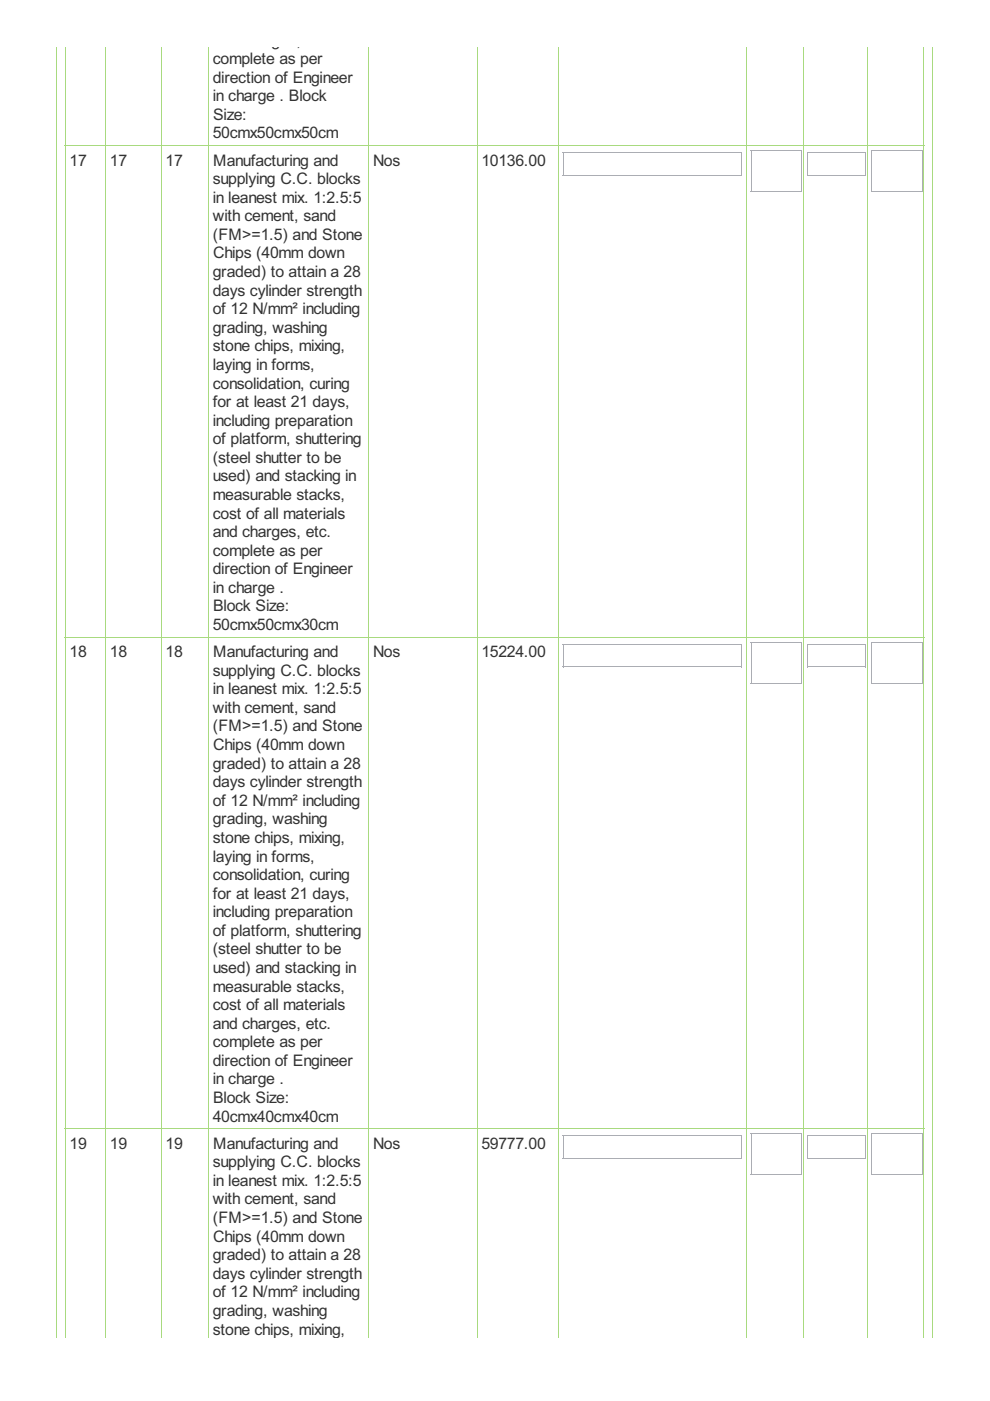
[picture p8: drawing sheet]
<svg xmlns="http://www.w3.org/2000/svg" width="210mm" height="297mm" viewBox="0 0 210 297" stroke-linecap="round" stroke-linejoin="round" font-family="sans-serif">
<defs><g id="words">
<g font-size="3.8" fill="#333">
<text x="45.1" y="9.7">and charges, etc.</text>
<text x="45.1" y="13.6">complete as per</text>
<text x="45.1" y="17.5">direction of Engineer</text>
<text x="45.1" y="21.5">in charge . Block</text>
<text x="45.1" y="29.4">50cmx50cmx50cm</text>
<text x="45.2" y="25.4">Size:</text>
<text x="14.8" y="35.1">17</text>
<text x="23.3" y="35.1">17</text>
<text x="35.1" y="35.1">17</text>
<text x="45.2" y="35.1">Manufacturing and</text>
<text x="79.1" y="35.1">Nos</text>
<text x="102.1" y="35.1">10136.00</text>
<text x="45.1" y="39">supplying C.C. blocks</text>
<text x="45.1" y="43">in leanest mix. 1:2.5:5</text>
<text x="45.1" y="46.9">with cement, sand</text>
<text x="45.1" y="50.9">(FM&gt;=1.5) and Stone</text>
<text x="45.1" y="58.7">graded) to attain a 28</text>
<text x="45.2" y="54.8">Chips (40mm down</text>
<text x="45.1" y="62.7">days cylinder strength</text>
<text x="45.1" y="66.6">of 12 N/mm² including</text>
<text x="45.1" y="70.6">grading, washing</text>
<text x="45.1" y="74.5">stone chips, mixing,</text>
<text x="45.1" y="78.4">laying in forms,</text>
<text x="45.1" y="82.4">consolidation, curing</text>
<text x="45.1" y="86.3">for at least 21 days,</text>
<text x="45.1" y="90.3">including preparation</text>
<text x="45.1" y="94.2">of platform, shuttering</text>
<text x="45.1" y="98.1">(steel shutter to be</text>
<text x="45.1" y="102.1">used) and stacking in</text>
<text x="45.1" y="106">measurable stacks,</text>
<text x="45.1" y="109.9">cost of all materials</text>
<text x="45.1" y="113.9">and charges, etc.</text>
<text x="45.1" y="117.8">complete as per</text>
<text x="45.1" y="121.8">direction of Engineer</text>
<text x="45.1" y="125.7">in charge .</text>
<text x="45.2" y="129.6">Block Size:</text>
<text x="45.1" y="133.6">50cmx50cmx30cm</text>
<text x="14.8" y="139.3">18</text>
<text x="23.3" y="139.3">18</text>
<text x="35.1" y="139.3">18</text>
<text x="45.1" y="143.3">supplying C.C. blocks</text>
<text x="45.2" y="139.3">Manufacturing and</text>
<text x="79.1" y="139.3">Nos</text>
<text x="102.1" y="139.3">15224.00</text>
<text x="45.1" y="147.2">in leanest mix. 1:2.5:5</text>
<text x="45.1" y="151.1">with cement, sand</text>
<text x="45.1" y="155.1">(FM&gt;=1.5) and Stone</text>
<text x="45.2" y="159">Chips (40mm down</text>
<text x="45.1" y="163">graded) to attain a 28</text>
<text x="45.1" y="166.9">days cylinder strength</text>
<text x="45.1" y="170.8">of 12 N/mm² including</text>
<text x="45.1" y="174.8">grading, washing</text>
<text x="45.1" y="178.7">stone chips, mixing,</text>
<text x="45.1" y="182.7">laying in forms,</text>
<text x="45.1" y="186.6">consolidation, curing</text>
<text x="45.1" y="190.5">for at least 21 days,</text>
<text x="45.1" y="194.5">including preparation</text>
<text x="45.1" y="198.4">of platform, shuttering</text>
<text x="45.1" y="202.4">(steel shutter to be</text>
<text x="45.1" y="206.3">used) and stacking in</text>
<text x="45.1" y="210.2">measurable stacks,</text>
<text x="45.1" y="214.2">cost of all materials</text>
<text x="45.1" y="218.1">and charges, etc.</text>
<text x="45.1" y="222.1">complete as per</text>
<text x="45.1" y="226">direction of Engineer</text>
<text x="45.1" y="229.9">in charge .</text>
<text x="45.2" y="233.9">Block Size:</text>
<text x="45.1" y="237.8">40cmx40cmx40cm</text>
<text x="14.8" y="243.6">19</text>
<text x="23.3" y="243.6">19</text>
<text x="35.1" y="243.6">19</text>
<text x="45.2" y="243.6">Manufacturing and</text>
<text x="79.1" y="243.6">Nos</text>
<text x="102.1" y="243.6">59777.00</text>
<text x="45.1" y="247.5">supplying C.C. blocks</text>
<text x="45.1" y="251.4">in leanest mix. 1:2.5:5</text>
<text x="45.1" y="255.4">with cement, sand</text>
<text x="45.1" y="259.3">(FM&gt;=1.5) and Stone</text>
<text x="45.2" y="263.2">Chips (40mm down</text>
<text x="45.1" y="267.2">graded) to attain a 28</text>
<text x="45.1" y="271.1">days cylinder strength</text>
<text x="45.1" y="275.1">of 12 N/mm² including</text>
<text x="45.1" y="279">grading, washing</text>
<text x="45.1" y="282.9">stone chips, mixing,</text>
</g>
</g></defs>
<g fill="none" stroke="#a8da7f" stroke-width=".21">
<path d="M12 9.9v273.8M13.8 9.9v273.8M22.4 9.9v273.8M34.2 9.9v273.8M44.2 9.9v273.8M78.2 9.9v273.8M101.2 9.9v273.8M118.4 9.9v273.8M158.3 9.9v273.8M170.3 9.9v273.8M183.9 9.9v273.8M195.9 9.9v273.8"/>
<path d="M197.7 9.9v273.8M13.8 30.9h182.2M13.8 135.1h182.2M13.8 239.4h182.2"/>
</g>
<path d="M119.3 32.3h38.1v4.9h-38.1z" fill="#fff"/>
<path d="M119.3 32.4h38.1M119.3 37.2h38.1M119.4 32.3v4.9M157.3 32.3v4.9" fill="none" stroke="#abadb3" stroke-width=".21"/>
<path d="M159.2 31.8h10.8v8.9h-10.8z" fill="#fff"/>
<path d="M159.2 31.9h10.8M159.3 31.8v8.9M169.9 31.8v8.9M159.2 40.6h10.8" fill="none" stroke="#abadb3" stroke-width=".21"/>
<path d="M171.2 32.3h12.4v4.9h-12.4z" fill="#fff"/>
<path d="M171.2 32.4h12.4M171.2 37.2h12.4M171.3 32.3v4.9M183.6 32.3v4.9" fill="none" stroke="#abadb3" stroke-width=".21"/>
<path d="M184.8 31.8h10.8v8.9h-10.8z" fill="#fff"/>
<path d="M184.8 31.9h10.8M184.9 31.8v8.9M195.5 31.8v8.9M184.8 40.6h10.8" fill="none" stroke="#abadb3" stroke-width=".21"/>
<path d="M119.3 136.5h38.1v5h-38.1z" fill="#fff"/>
<path d="M119.3 136.6h38.1M119.4 136.5v5M157.3 136.5v5M119.3 141.4h38.1" fill="none" stroke="#abadb3" stroke-width=".21"/>
<path d="M159.2 136h10.8v8.9h-10.8z" fill="#fff"/>
<path d="M159.2 136.1h10.8M159.3 136v8.9M169.9 136v8.9M159.2 144.8h10.8" fill="none" stroke="#abadb3" stroke-width=".21"/>
<path d="M171.2 136.5h12.4v5h-12.4z" fill="#fff"/>
<path d="M171.2 136.6h12.4M171.3 136.5v5M183.6 136.5v5M171.2 141.4h12.4" fill="none" stroke="#abadb3" stroke-width=".21"/>
<path d="M184.8 136h10.8v8.9h-10.8z" fill="#fff"/>
<path d="M184.8 136.1h10.8M184.9 136v8.9M195.5 136v8.9M184.8 144.8h10.8" fill="none" stroke="#abadb3" stroke-width=".21"/>
<path d="M119.3 240.8h38.1v4.9h-38.1z" fill="#fff"/>
<path d="M119.3 240.8h38.1M119.3 245.6h38.1M119.4 240.8v4.9M157.3 240.8v4.9" fill="none" stroke="#abadb3" stroke-width=".21"/>
<path d="M159.2 240.3h10.8v8.8h-10.8z" fill="#fff"/>
<path d="M159.2 240.4h10.8M159.2 249.1h10.8M159.3 240.3v8.8M169.9 240.3v8.8" fill="none" stroke="#abadb3" stroke-width=".21"/>
<path d="M171.2 240.8h12.4v4.9h-12.4z" fill="#fff"/>
<path d="M171.2 240.8h12.4M171.2 245.6h12.4M171.3 240.8v4.9M183.6 240.8v4.9" fill="none" stroke="#abadb3" stroke-width=".21"/>
<path d="M184.8 240.3h10.8v8.8h-10.8z" fill="#fff"/>
<path d="M184.8 240.4h10.8M184.8 249.1h10.8M184.9 240.3v8.8M195.5 240.3v8.8" fill="none" stroke="#abadb3" stroke-width=".21"/>
<use href="#words"/>
</svg>
